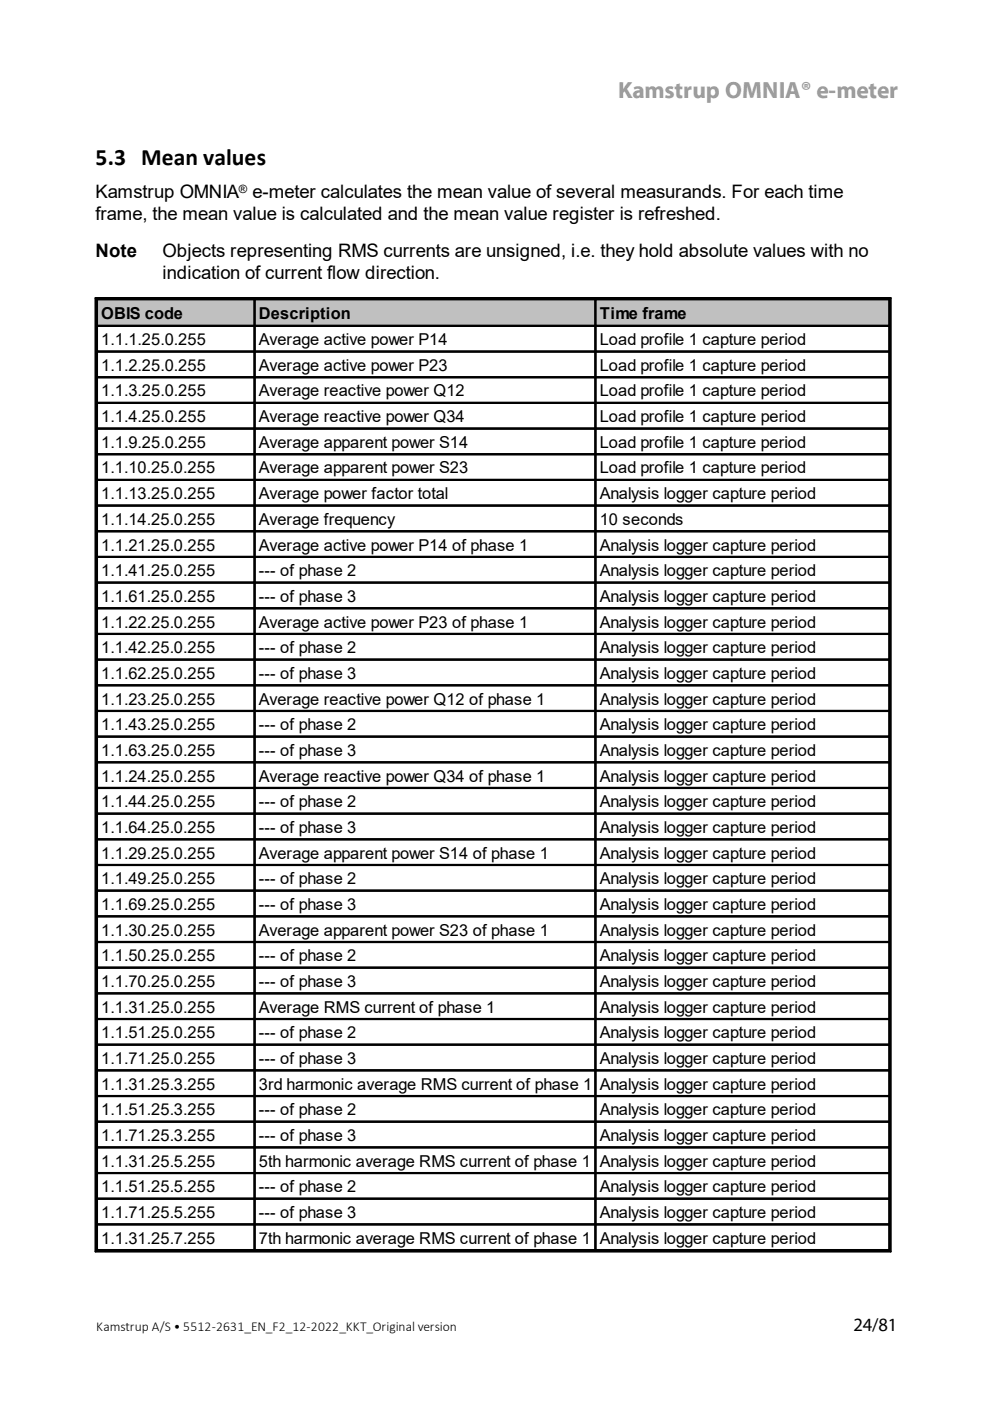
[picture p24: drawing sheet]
<svg xmlns="http://www.w3.org/2000/svg" width="210mm" height="297mm" viewBox="0 0 210 297" stroke-linecap="round" stroke-linejoin="round" font-family="sans-serif">
<defs><g id="words">
<text font-size="5" fill="#999" x="131.1" y="20.9">Kamstrup OMNIA® e-meter</text>
<text font-size="5" x="20.3" y="35.1">5.3 Mean values</text>
<g font-size="3.9">
<text x="20.3" y="41.9">Kamstrup OMNIA</text>
<text x="53.5" y="41.9">e-meter calculates the mean value of several measurands. For each time</text>
<text x="20.3" y="46.6">frame, the mean value is calculated and the mean value register is refreshed.</text>
<text x="20.3" y="54.4">Note</text>
<text x="34.5" y="54.4">Objects representing RMS currents are unsigned, i.e. they hold absolute values with no</text>
<text x="34.5" y="59.1">indication of current flow direction.</text>
<text x="181" y="282.1">24/81</text>
</g>
<g font-size="3.5">
<text x="21.5" y="67.7">OBIS code</text>
<text x="54.9" y="67.7">Description</text>
<text x="127.2" y="67.7">Time frame</text>
<text x="21.5" y="73.2">1.1.1.25.0.255</text>
<text x="54.9" y="73.2">Average active power P14</text>
<text x="127.2" y="73.2">Load profile 1 capture period</text>
<text x="21.5" y="78.6">1.1.2.25.0.255</text>
<text x="54.9" y="78.6">Average active power P23</text>
<text x="127.2" y="78.6">Load profile 1 capture period</text>
<text x="21.5" y="84.1">1.1.3.25.0.255</text>
<text x="21.5" y="89.5">1.1.4.25.0.255</text>
<text x="54.9" y="84.1">Average reactive power Q12</text>
<text x="54.9" y="89.5">Average reactive power Q34</text>
<text x="127.2" y="84.1">Load profile 1 capture period</text>
<text x="127.2" y="89.5">Load profile 1 capture period</text>
<text x="21.5" y="94.9">1.1.9.25.0.255</text>
<text x="54.9" y="94.9">Average apparent power S14</text>
<text x="127.2" y="94.9">Load profile 1 capture period</text>
<text x="21.5" y="100.4">1.1.10.25.0.255</text>
<text x="54.9" y="100.4">Average apparent power S23</text>
<text x="127.2" y="100.4">Load profile 1 capture period</text>
<text x="21.5" y="105.8">1.1.13.25.0.255</text>
<text x="54.9" y="105.8">Average power factor total</text>
<text x="127.2" y="105.8">Analysis logger capture period</text>
<text x="21.5" y="111.3">1.1.14.25.0.255</text>
<text x="54.9" y="111.3">Average frequency</text>
<text x="127.2" y="111.3">10 seconds</text>
<text x="21.5" y="116.7">1.1.21.25.0.255</text>
<text x="54.9" y="116.7">Average active power P14 of phase 1</text>
<text x="127.2" y="116.7">Analysis logger capture period</text>
<text x="21.5" y="122.2">1.1.41.25.0.255</text>
<text x="54.9" y="122.2">--- of phase 2</text>
<text x="127.2" y="122.2">Analysis logger capture period</text>
<text x="21.5" y="127.6">1.1.61.25.0.255</text>
<text x="54.9" y="127.6">--- of phase 3</text>
<text x="127.2" y="127.6">Analysis logger capture period</text>
<text x="21.5" y="133">1.1.22.25.0.255</text>
<text x="54.9" y="133">Average active power P23 of phase 1</text>
<text x="127.2" y="133">Analysis logger capture period</text>
<text x="21.5" y="138.5">1.1.42.25.0.255</text>
<text x="21.5" y="143.9">1.1.62.25.0.255</text>
<text x="54.9" y="138.5">--- of phase 2</text>
<text x="54.9" y="143.9">--- of phase 3</text>
<text x="127.2" y="138.5">Analysis logger capture period</text>
<text x="127.2" y="143.9">Analysis logger capture period</text>
<text x="21.5" y="149.4">1.1.23.25.0.255</text>
<text x="54.9" y="149.4">Average reactive power Q12 of phase 1</text>
<text x="127.2" y="149.4">Analysis logger capture period</text>
<text x="21.5" y="154.8">1.1.43.25.0.255</text>
<text x="54.9" y="154.8">--- of phase 2</text>
<text x="127.2" y="154.8">Analysis logger capture period</text>
<text x="21.5" y="160.3">1.1.63.25.0.255</text>
<text x="54.9" y="160.3">--- of phase 3</text>
<text x="127.2" y="160.3">Analysis logger capture period</text>
<text x="21.5" y="165.7">1.1.24.25.0.255</text>
<text x="54.9" y="165.7">Average reactive power Q34 of phase 1</text>
<text x="127.2" y="165.7">Analysis logger capture period</text>
<text x="21.5" y="171.1">1.1.44.25.0.255</text>
<text x="54.9" y="171.1">--- of phase 2</text>
<text x="127.2" y="171.1">Analysis logger capture period</text>
<text x="21.5" y="176.6">1.1.64.25.0.255</text>
<text x="54.9" y="176.6">--- of phase 3</text>
<text x="127.2" y="176.6">Analysis logger capture period</text>
<text x="21.5" y="182">1.1.29.25.0.255</text>
<text x="54.9" y="182">Average apparent power S14 of phase 1</text>
<text x="127.2" y="182">Analysis logger capture period</text>
<text x="21.5" y="187.5">1.1.49.25.0.255</text>
<text x="54.9" y="187.5">--- of phase 2</text>
<text x="127.2" y="187.5">Analysis logger capture period</text>
<text x="21.5" y="192.9">1.1.69.25.0.255</text>
<text x="54.9" y="192.9">--- of phase 3</text>
<text x="127.2" y="192.9">Analysis logger capture period</text>
<text x="21.5" y="198.4">1.1.30.25.0.255</text>
<text x="21.5" y="203.8">1.1.50.25.0.255</text>
<text x="54.9" y="198.4">Average apparent power S23 of phase 1</text>
<text x="54.9" y="203.8">--- of phase 2</text>
<text x="127.2" y="198.4">Analysis logger capture period</text>
<text x="127.2" y="203.8">Analysis logger capture period</text>
<text x="21.5" y="209.2">1.1.70.25.0.255</text>
<text x="54.9" y="209.2">--- of phase 3</text>
<text x="127.2" y="209.2">Analysis logger capture period</text>
<text x="21.5" y="214.7">1.1.31.25.0.255</text>
<text x="54.9" y="214.7">Average RMS current of phase 1</text>
<text x="127.2" y="214.7">Analysis logger capture period</text>
<text x="21.5" y="220.1">1.1.51.25.0.255</text>
<text x="54.9" y="220.1">--- of phase 2</text>
<text x="127.2" y="220.1">Analysis logger capture period</text>
<text x="21.5" y="225.6">1.1.71.25.0.255</text>
<text x="54.9" y="225.6">--- of phase 3</text>
<text x="127.2" y="225.6">Analysis logger capture period</text>
<text x="21.5" y="231">1.1.31.25.3.255</text>
<text x="54.9" y="231">3rd harmonic average RMS current of phase 1</text>
<text x="127.2" y="231">Analysis logger capture period</text>
<text x="21.5" y="236.5">1.1.51.25.3.255</text>
<text x="54.9" y="236.5">--- of phase 2</text>
<text x="127.2" y="236.5">Analysis logger capture period</text>
<text x="21.5" y="241.9">1.1.71.25.3.255</text>
<text x="54.9" y="241.9">--- of phase 3</text>
<text x="127.2" y="241.9">Analysis logger capture period</text>
<text x="21.5" y="247.3">1.1.31.25.5.255</text>
<text x="54.9" y="247.3">5th harmonic average RMS current of phase 1</text>
<text x="127.2" y="247.3">Analysis logger capture period</text>
<text x="21.5" y="252.8">1.1.51.25.5.255</text>
<text x="54.9" y="252.8">--- of phase 2</text>
<text x="127.2" y="252.8">Analysis logger capture period</text>
<text x="21.5" y="258.2">1.1.71.25.5.255</text>
<text x="21.5" y="263.7">1.1.31.25.7.255</text>
<text x="54.9" y="258.2">--- of phase 3</text>
<text x="54.9" y="263.7">7th harmonic average RMS current of phase 1</text>
<text x="127.2" y="258.2">Analysis logger capture period</text>
<text x="127.2" y="263.7">Analysis logger capture period</text>
</g>
<text font-size="2.9" x="20.4" y="282.1">Kamstrup A/S • 5512-2631_EN_F2_12-2022_KKT_Original version</text>
<text font-size="2.4" x="50.6" y="40.8">®</text>
</g></defs>
<path d="M20.3 63.2h168.5v202.1h-168.5z" fill="none" stroke="#000" stroke-width=".45"/>
<path d="M20.9 63.8h32.9v5.1h-32.9z" fill="#c0c0c0"/>
<path d="M20.6 63.5h33.4v5.6h-33.4z" fill="none" stroke="#000" stroke-width=".45"/>
<path d="M54.3 63.8h71.8v5.1h-71.8z" fill="#c0c0c0"/>
<path d="M54 63.5h72.2v5.6h-72.2z" fill="none" stroke="#000" stroke-width=".45"/>
<path d="M126.5 63.8h61.9v5.1h-61.9z" fill="#c0c0c0"/>
<path d="M20.6 74.5h167.9M20.6 80h167.9M54 69.1v54.4h-33.4v-54.4h167.9M20.6 85.4h167.9M20.6 90.9h167.9M20.6 96.3h167.9M20.6 118.1h167.9v-54.6h-62.3v54.6M20.6 101.8h167.9M20.6 107.2h167.9M20.6 112.6h167.9" fill="none" stroke="#000" stroke-width=".45"/>
<path d="M54.9 119h20.5v3.8h-20.5z" fill="#fff"/>
<path d="M126.2 118.1v5.4M20.6 123.5v5.5h33.4v-10.9h134.5v5.4z" fill="none" stroke="#000" stroke-width=".45"/>
<path d="M54.9 124.4h20.5v3.8h-20.5z" fill="#fff"/>
<path d="M126.2 123.5v10.9M188.5 129h-167.9v10.9h33.4v-16.4h134.5v10.9h-167.9" fill="none" stroke="#000" stroke-width=".45"/>
<path d="M54.9 135.3h20.5v3.8h-20.5z" fill="#fff"/>
<path d="M20.6 139.9v5.4h33.4v-10.9h134.5v5.5zM126.2 134.4v5.5" fill="none" stroke="#000" stroke-width=".45"/>
<path d="M54.9 140.8h20.5v3.7h-20.5z" fill="#fff"/>
<path d="M126.2 139.9v10.8M188.5 145.3h-167.9v10.9h33.4v-16.3h134.5v10.8h-167.9" fill="none" stroke="#000" stroke-width=".45"/>
<path d="M54.9 151.6h20.5v3.8h-20.5z" fill="#fff"/>
<path d="M20.6 156.2v5.4h33.4v-10.9h134.5v5.5zM126.2 150.7v5.5" fill="none" stroke="#000" stroke-width=".45"/>
<path d="M54.9 157.1h20.5v3.8h-20.5z" fill="#fff"/>
<path d="M126.2 156.2v10.9M188.5 161.6h-167.9v10.9h33.4v-16.3h134.5v10.9h-167.9" fill="none" stroke="#000" stroke-width=".45"/>
<path d="M54.9 168h20.5v3.8h-20.5z" fill="#fff"/>
<path d="M20.6 172.5v5.5h33.4v-10.9h134.5v5.4zM126.2 167.1v5.4" fill="none" stroke="#000" stroke-width=".45"/>
<path d="M54.9 173.4h20.5v3.8h-20.5z" fill="#fff"/>
<path d="M126.2 172.5v10.9M188.5 178h-167.9v10.8h33.4v-16.3h134.5v10.9h-167.9" fill="none" stroke="#000" stroke-width=".45"/>
<path d="M54.9 184.3h20.5v3.8h-20.5z" fill="#fff"/>
<path d="M20.6 188.8v5.5h33.4v-10.9h134.5v5.4zM126.2 183.4v5.4" fill="none" stroke="#000" stroke-width=".45"/>
<path d="M54.9 189.7h20.5v3.8h-20.5z" fill="#fff"/>
<path d="M126.2 188.8v10.9M188.5 194.3h-167.9v10.9h33.4v-16.4h134.5v10.9h-167.9" fill="none" stroke="#000" stroke-width=".45"/>
<path d="M54.9 200.6h20.5v3.8h-20.5z" fill="#fff"/>
<path d="M126.2 199.7v5.5M20.6 205.2v5.4h33.4v-10.9h134.5v5.5z" fill="none" stroke="#000" stroke-width=".45"/>
<path d="M54.9 206.1h20.5v3.8h-20.5z" fill="#fff"/>
<path d="M126.2 205.2v10.9M188.5 210.6h-167.9v10.9h33.4v-16.3h134.5v10.9h-167.9" fill="none" stroke="#000" stroke-width=".45"/>
<path d="M54.9 217h20.5v3.7h-20.5z" fill="#fff"/>
<path d="M54 216.1h134.5v5.4h-134.5zM126.2 216.1v5.4" fill="none" stroke="#000" stroke-width=".45"/>
<g fill="#fff">
<path d="M21.5 222.4h24v3.8h-24z"/>
<path d="M45.7 222.4h1v3.8h-1z"/>
</g>
<path d="M20.6 221.5h33.4v5.4h-33.4z" fill="none" stroke="#000" stroke-width=".45"/>
<path d="M54.9 222.4h20.5v3.8h-20.5z" fill="#fff"/>
<path d="M54 221.5h72.2v5.4h-72.2z" fill="none" stroke="#000" stroke-width=".45"/>
<path d="M127.2 222.4h45.6v3.8h-45.6z" fill="#fff"/>
<path d="M126.2 221.5h62.3v5.4h-62.3z" fill="none" stroke="#000" stroke-width=".45"/>
<path d="M21.5 227.8h24v3.8h-24z" fill="#fff"/>
<path d="M20.6 226.9h33.4v5.5h-33.4z" fill="none" stroke="#000" stroke-width=".45"/>
<path d="M54.9 227.8h70.6v3.8h-70.6z" fill="#fff"/>
<path d="M54 226.9h72.2v5.5h-72.2z" fill="none" stroke="#000" stroke-width=".45"/>
<path d="M127.2 227.8h45.6v3.8h-45.6z" fill="#fff"/>
<path d="M126.2 226.9h62.3v5.5h-62.3z" fill="none" stroke="#000" stroke-width=".45"/>
<path d="M21.5 233.3h24v3.8h-24z" fill="#fff"/>
<path d="M20.6 232.4h33.4v5.4h-33.4z" fill="none" stroke="#000" stroke-width=".45"/>
<path d="M54.9 233.3h20.5v3.8h-20.5z" fill="#fff"/>
<path d="M54 232.4h72.2v5.4h-72.2z" fill="none" stroke="#000" stroke-width=".45"/>
<path d="M127.2 233.3h45.6v3.8h-45.6z" fill="#fff"/>
<path d="M126.2 232.4h62.3v5.4h-62.3z" fill="none" stroke="#000" stroke-width=".45"/>
<path d="M21.5 238.7h24v3.8h-24z" fill="#fff"/>
<path d="M20.6 237.8h33.4v5.5h-33.4z" fill="none" stroke="#000" stroke-width=".45"/>
<path d="M54.9 238.7h20.5v3.8h-20.5z" fill="#fff"/>
<path d="M54 237.8h72.2v5.5h-72.2z" fill="none" stroke="#000" stroke-width=".45"/>
<path d="M127.2 238.7h45.6v3.8h-45.6z" fill="#fff"/>
<path d="M126.2 237.8h62.3v5.5h-62.3z" fill="none" stroke="#000" stroke-width=".45"/>
<path d="M21.5 244.2h24v3.8h-24z" fill="#fff"/>
<path d="M20.6 243.3h33.4v5.4h-33.4z" fill="none" stroke="#000" stroke-width=".45"/>
<path d="M54.9 244.2h70.3v3.8h-70.3z" fill="#fff"/>
<path d="M54 243.3h72.2v5.4h-72.2z" fill="none" stroke="#000" stroke-width=".45"/>
<path d="M127.2 244.2h45.6v3.8h-45.6z" fill="#fff"/>
<path d="M126.2 243.3h62.3v5.4h-62.3z" fill="none" stroke="#000" stroke-width=".45"/>
<path d="M21.5 249.6h24v3.8h-24z" fill="#fff"/>
<path d="M20.6 248.7h33.4v5.5h-33.4z" fill="none" stroke="#000" stroke-width=".45"/>
<path d="M54.9 249.6h20.5v3.8h-20.5z" fill="#fff"/>
<path d="M54 248.7h72.2v5.5h-72.2z" fill="none" stroke="#000" stroke-width=".45"/>
<path d="M127.2 249.6h45.6v3.8h-45.6z" fill="#fff"/>
<path d="M126.2 248.7h62.3v5.5h-62.3z" fill="none" stroke="#000" stroke-width=".45"/>
<path d="M21.5 255.1h24v3.7h-24z" fill="#fff"/>
<path d="M20.6 254.2h33.4v5.4h-33.4z" fill="none" stroke="#000" stroke-width=".45"/>
<path d="M54.9 255.1h20.5v3.7h-20.5z" fill="#fff"/>
<path d="M54 254.2h72.2v5.4h-72.2z" fill="none" stroke="#000" stroke-width=".45"/>
<path d="M127.2 255.1h45.6v3.7h-45.6z" fill="#fff"/>
<path d="M126.2 254.2h62.3v5.4h-62.3z" fill="none" stroke="#000" stroke-width=".45"/>
<path d="M21.5 260.5h24v3.8h-24z" fill="#fff"/>
<path d="M20.6 259.6h33.4v5.4h-33.4z" fill="none" stroke="#000" stroke-width=".45"/>
<path d="M54.9 260.5h70.3v3.8h-70.3z" fill="#fff"/>
<path d="M54 259.6h72.2v5.4h-72.2z" fill="none" stroke="#000" stroke-width=".45"/>
<path d="M127.2 260.5h45.6v3.8h-45.6z" fill="#fff"/>
<path d="M126.2 259.6h62.3v5.4h-62.3z" fill="none" stroke="#000" stroke-width=".45"/>
<use href="#words"/>
</svg>
